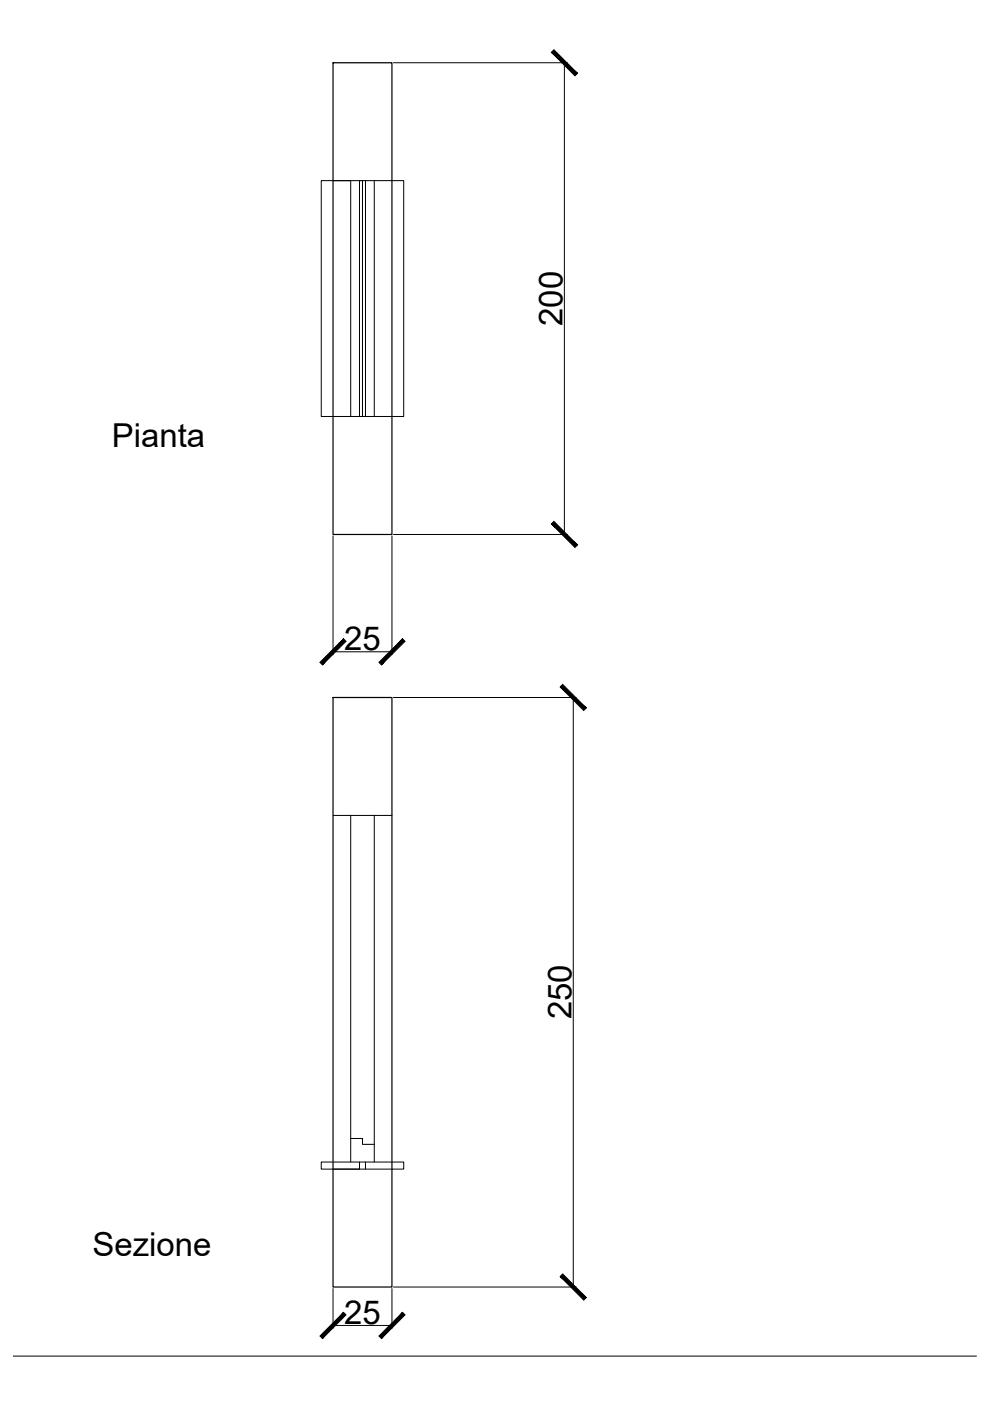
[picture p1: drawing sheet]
<svg xmlns="http://www.w3.org/2000/svg" width="420mm" height="594mm" viewBox="0 0 420 594" stroke-linecap="round" stroke-linejoin="round" font-family="sans-serif">
<defs><g id="words">
<g font-size="14">
<text x="238.5" y="138.2" transform="rotate(-90 238.5 138.2)">200</text>
<text x="47.4" y="189.6">Pianta</text>
<text x="146" y="275.6">25</text>
<text x="242.2" y="432.3" transform="rotate(-90 242.2 432.3)">250</text>
<text x="39.2" y="532.5">Sezione</text>
<text x="146" y="561.2">25</text>
</g>
</g></defs>
<!-- layer: 0 -->
<path d="M141.2 26.6h25v200h-25zM141.2 295.8h25v249.9h-25z" fill="none" stroke="#000" stroke-width=".51"/>
<g fill="none" stroke="#000" stroke-width=".42">
<path d="M166.8 26.6h73.8M239.3 26.6v200M136.2 76.6h35v100h-35zM148.7 76.6v100M152.4 76.6h.1M152.4 76.6v100M153.7 76.6v100M155 76.6v100M158.7 76.6v100M141.2 227.2v50.5M166.2 227.2v50.5M166.8 226.6h73.8"/>
<path d="M141.2 276.4h25M166.8 295.8h77.5M243 295.8v249.9M141.2 345.8h25M148.7 345.8v146.9M158.7 345.8v146.9M148.7 482.8h5v2.5h5M152.4 495.8v-3.1h-16.2v3.1h35v-3.1h-16.2v3.1M152.4 492.7h2.6M141.2 546.4v16.9M166.2 546.4v16.9M166.8 545.7h77.5"/>
<path d="M5.6 575h408.4M141.2 562h25"/>
</g>
<g fill="#000" stroke="#000" stroke-width=".42">
<path d="M233.8 22.2l10 10 1-1.1zM233.8 22.2l1-1.1 10 10z"/>
<path d="M234.8 221.1l-1 1.1 11 8.9zM233.8 222.2l11 8.9-1 1z"/>
<path d="M145.6 270.9l-8.9 11 10-10zM145.6 270.9l-8.9 11-1-1z"/>
<path d="M160.7 280.9l1 1 9-11zM170.7 270.9l1 1-10 10z"/>
<path d="M237.5 291.3l10 10 1.1-1.1zM237.5 291.3l1.1-1.1 10 10z"/>
<path d="M145.6 556.5l-8.9 11.1 10-10zM145.6 556.5l-8.9 11.1-1-1.1z"/>
<path d="M238.6 540.2l-1.1 1.1 11.1 8.9zM237.5 541.3l11.1 8.9-1.1 1.1z"/>
<path d="M170.7 556.5l-10 10 1 1.1zM170.7 556.5l1 1.1-10 10z"/>
</g>
<use href="#words"/>
</svg>
